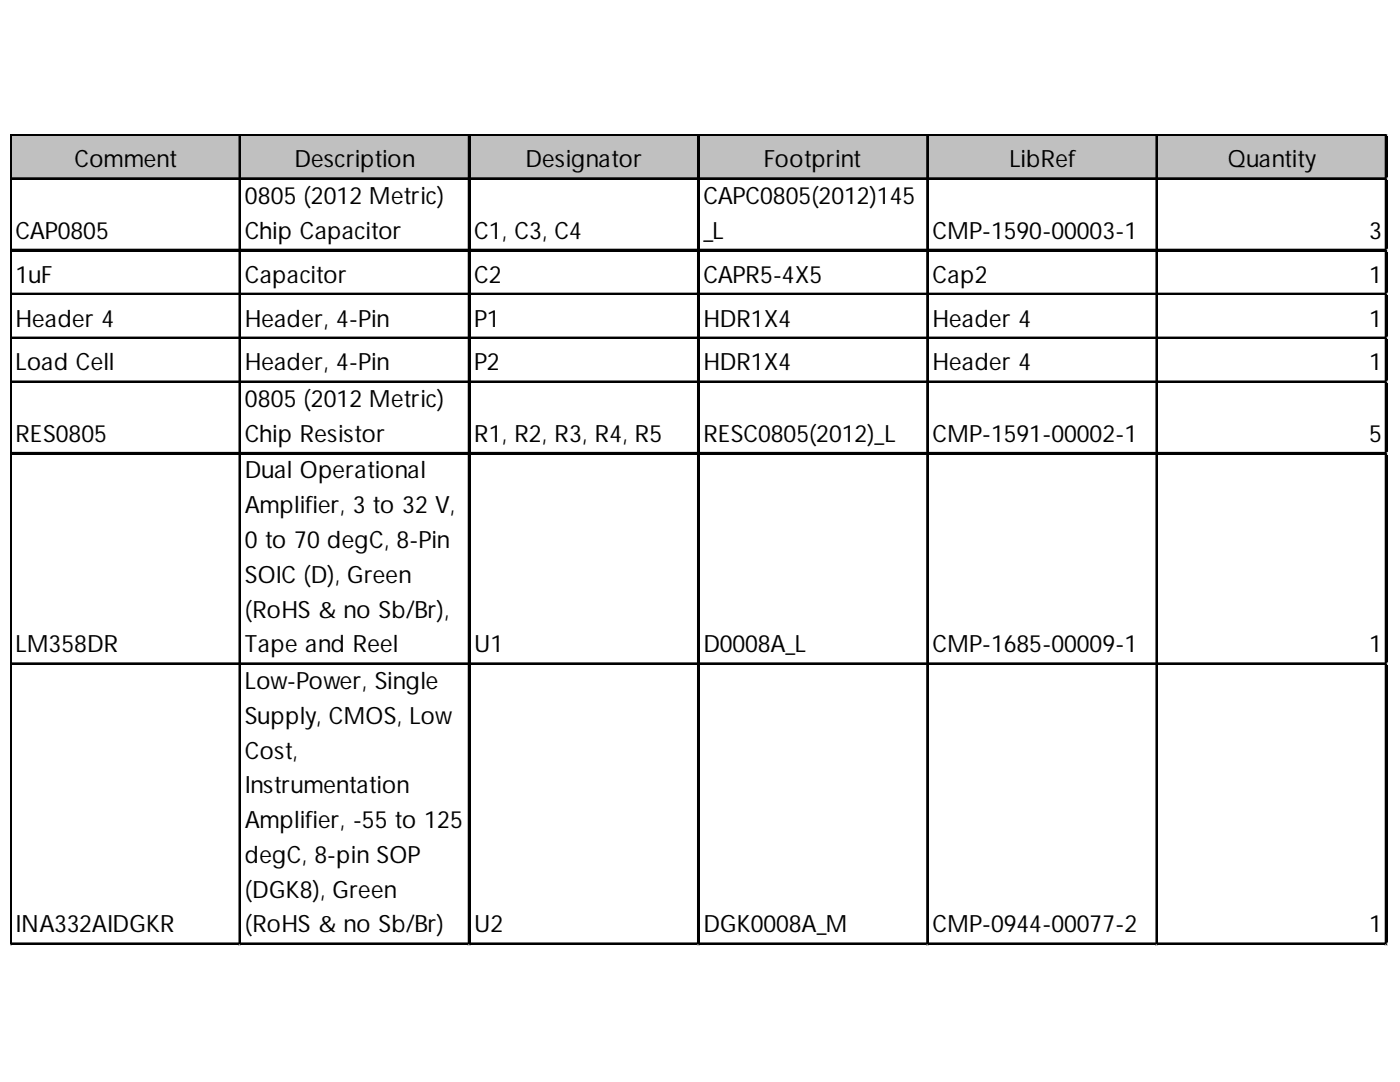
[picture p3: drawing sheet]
<svg xmlns="http://www.w3.org/2000/svg" width="279mm" height="216mm" viewBox="0 0 279 216" stroke-linecap="round" stroke-linejoin="round" font-family="sans-serif">
<defs><g id="words">
<g font-size="4.7">
<text x="14.8" y="33.4">Comment</text>
<text x="58.8" y="33.4">Description</text>
<text x="104.9" y="33.4">Designator</text>
<text x="152.5" y="33.4">Footprint</text>
<text x="201.5" y="33.4">LibRef</text>
<text x="245.1" y="33.4">Quantity</text>
<text x="48.9" y="40.7">0805 (2012 Metric)</text>
<text x="140.4" y="40.7">CAPC0805(2012)145</text>
<text x="3.1" y="47.6">CAP0805</text>
<text x="48.9" y="47.6">Chip Capacitor</text>
<text x="94.6" y="47.6">C1, C3, C4</text>
<text x="140.4" y="47.6">_L</text>
<text x="186.1" y="47.6">CMP-1590-00003-1</text>
<text x="273.2" y="47.6">3</text>
<text x="3.1" y="56.4">1uF</text>
<text x="48.9" y="56.4">Capacitor</text>
<text x="94.6" y="56.4">C2</text>
<text x="140.4" y="56.4">CAPR5-4X5</text>
<text x="186.1" y="56.4">Cap2</text>
<text x="273.2" y="56.4">1</text>
<text x="3.1" y="65.2">Header 4</text>
<text x="48.9" y="65.2">Header, 4-Pin</text>
<text x="94.6" y="65.2">P1</text>
<text x="140.4" y="65.2">HDR1X4</text>
<text x="186.1" y="65.2">Header 4</text>
<text x="273.2" y="65.2">1</text>
<text x="3.1" y="73.9">Load Cell</text>
<text x="48.9" y="73.9">Header, 4-Pin</text>
<text x="94.6" y="73.9">P2</text>
<text x="140.4" y="73.9">HDR1X4</text>
<text x="186.1" y="73.9">Header 4</text>
<text x="273.2" y="73.9">1</text>
<text x="48.9" y="81.2">0805 (2012 Metric)</text>
<text x="3.1" y="88.2">RES0805</text>
<text x="48.9" y="88.2">Chip Resistor</text>
<text x="94.6" y="88.2">R1, R2, R3, R4, R5</text>
<text x="140.4" y="88.2">RESC0805(2012)_L</text>
<text x="186.1" y="88.2">CMP-1591-00002-1</text>
<text x="273.2" y="88.2">5</text>
<text x="48.9" y="95.5">Dual Operational</text>
<text x="48.9" y="102.4">Amplifier, 3 to 32 V,</text>
<text x="48.9" y="109.4">0 to 70 degC, 8-Pin</text>
<text x="48.9" y="116.3">SOIC (D), Green</text>
<text x="48.9" y="123.2">(RoHS &amp; no Sb/Br),</text>
<text x="3.1" y="130.2">LM358DR</text>
<text x="48.9" y="130.2">Tape and Reel</text>
<text x="94.6" y="130.2">U1</text>
<text x="140.4" y="130.2">D0008A_L</text>
<text x="186.1" y="130.2">CMP-1685-00009-1</text>
<text x="273.2" y="130.2">1</text>
<text x="48.9" y="137.5">Low-Power, Single</text>
<text x="48.9" y="144.4">Supply, CMOS, Low</text>
<text x="48.9" y="151.4">Cost,</text>
<text x="48.9" y="158.3">Instrumentation</text>
<text x="48.9" y="165.2">Amplifier, -55 to 125</text>
<text x="48.9" y="172.2">degC, 8-pin SOP</text>
<text x="48.9" y="179.1">(DGK8), Green</text>
<text x="3.1" y="186.1">INA332AIDGKR</text>
<text x="48.9" y="186.1">(RoHS &amp; no Sb/Br)</text>
<text x="94.6" y="186.1">U2</text>
<text x="140.4" y="186.1">DGK0008A_M</text>
<text x="186.1" y="186.1">CMP-0944-00077-2</text>
<text x="273.2" y="186.1">1</text>
</g>
</g></defs>
<path d="M2.3 27.1h274.6v8.8h-274.6z" fill="#c0c0c0"/>
<g fill="none" stroke="#000" stroke-width=".37">
<path d="M2 26.8v161.8M2.2 26.8v161.8M2.4 26.8h274.5M2.4 27h274.5M2.4 35.6h274.5M2.4 35.7h274.5M47.8 27.2v161.4M48 27.2v161.4M93.5 27.2v161.4M93.7 27.2v161.4M139.3 27.2v161.4M139.5 27.2v161.4"/>
<path d="M185 27.2v161.4M185.2 27.2v161.4M230.8 27.2v161.4M231 27.2v161.4M276.5 27.2v161.4M276.7 27.2v161.4M2.4 49.8h274.5M2.4 50h274.5M2.4 58.6h274.5M2.4 58.8h274.5M2.4 67.3h274.5M2.4 67.5h274.5"/>
<path d="M2.4 76.1h274.5M2.4 76.3h274.5M2.4 90.3h274.5M2.4 90.5h274.5M2.4 132.4h274.5M2.4 132.5h274.5M2.4 188.2h274.5M2.4 188.4h274.5"/>
</g>
<path d="M2 188.6h.1" fill="none" stroke="#d4d4d4" stroke-width=".37"/>
<path d="M2 188.6h.4z" fill="#d4d4d4"/>
<path d="M47.8 188.6h.1" fill="none" stroke="#d4d4d4" stroke-width=".37"/>
<path d="M47.8 188.6h.3z" fill="#d4d4d4"/>
<path d="M93.5 188.6h.1" fill="none" stroke="#d4d4d4" stroke-width=".37"/>
<path d="M93.5 188.6h.4z" fill="#d4d4d4"/>
<path d="M139.3 188.6h.1" fill="none" stroke="#d4d4d4" stroke-width=".37"/>
<path d="M139.3 188.6h.3z" fill="#d4d4d4"/>
<path d="M185 188.6h.1" fill="none" stroke="#d4d4d4" stroke-width=".37"/>
<path d="M185 188.6h.4z" fill="#d4d4d4"/>
<path d="M230.8 188.6h.1" fill="none" stroke="#d4d4d4" stroke-width=".37"/>
<path d="M230.8 188.6h.3z" fill="#d4d4d4"/>
<path d="M276.5 188.6h.1" fill="none" stroke="#d4d4d4" stroke-width=".37"/>
<path d="M276.5 188.6h.4z" fill="#d4d4d4"/>
<path d="M276.9 26.8h.1" fill="none" stroke="#d4d4d4" stroke-width=".37"/>
<path d="M276.9 26.8v.4z" fill="#d4d4d4"/>
<path d="M276.9 35.6h.1" fill="none" stroke="#d4d4d4" stroke-width=".37"/>
<path d="M276.9 35.6v.3z" fill="#d4d4d4"/>
<path d="M276.9 49.8h.1" fill="none" stroke="#d4d4d4" stroke-width=".37"/>
<path d="M276.9 49.8v.4z" fill="#d4d4d4"/>
<path d="M276.9 58.6h.1" fill="none" stroke="#d4d4d4" stroke-width=".37"/>
<path d="M276.9 58.6v.3z" fill="#d4d4d4"/>
<path d="M276.9 67.3h.1" fill="none" stroke="#d4d4d4" stroke-width=".37"/>
<path d="M276.9 67.3v.4z" fill="#d4d4d4"/>
<path d="M276.9 76.1h.1" fill="none" stroke="#d4d4d4" stroke-width=".37"/>
<path d="M276.9 76.1v.4z" fill="#d4d4d4"/>
<path d="M276.9 90.3h.1" fill="none" stroke="#d4d4d4" stroke-width=".37"/>
<path d="M276.9 90.3v.4z" fill="#d4d4d4"/>
<path d="M276.9 132.4h.1" fill="none" stroke="#d4d4d4" stroke-width=".37"/>
<path d="M276.9 132.4v.3z" fill="#d4d4d4"/>
<path d="M276.9 188.2h.1" fill="none" stroke="#d4d4d4" stroke-width=".37"/>
<path d="M276.9 188.2v.4z" fill="#d4d4d4"/>
<use href="#words"/>
</svg>
